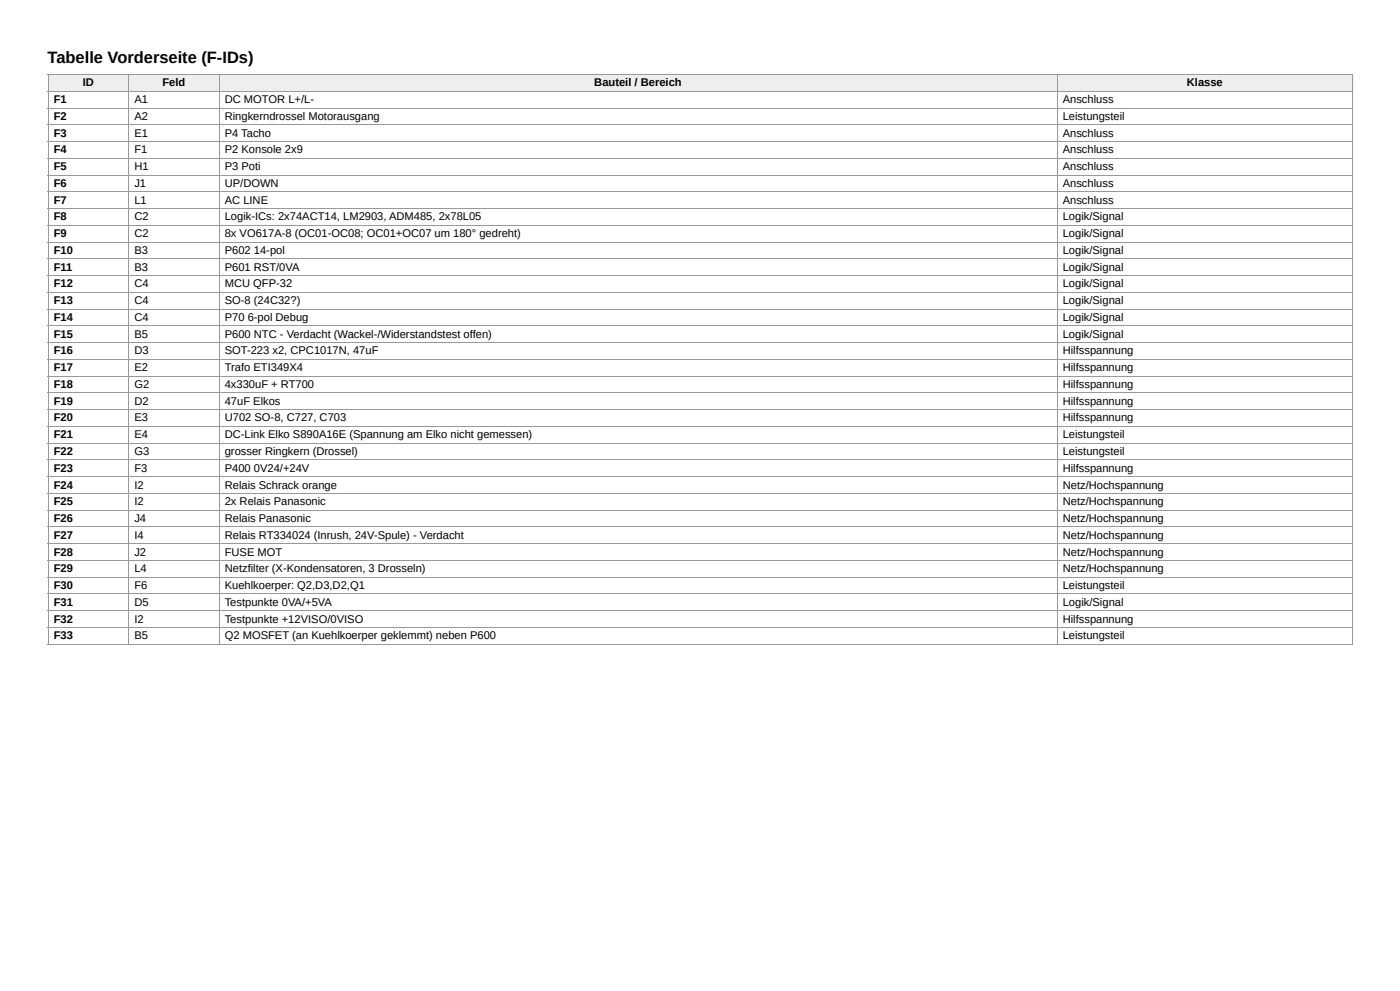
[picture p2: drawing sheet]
<svg xmlns="http://www.w3.org/2000/svg" width="420mm" height="297mm" viewBox="0 0 420 297" stroke-linecap="round" stroke-linejoin="round" font-family="sans-serif">
<defs><g id="words">
<text font-size="4.9" x="14.3" y="18.8">Tabelle Vorderseite (F-IDs)</text>
<g font-size="3.3">
<text x="24.8" y="25.9">ID</text>
<text x="48.7" y="25.9">Feld</text>
<text x="178.4" y="25.9">Bauteil / Bereich</text>
<text x="356.2" y="25.9">Klasse</text>
<text x="16.1" y="31">F1</text>
<text x="16.1" y="36">F2</text>
<text x="40.3" y="31">A1</text>
<text x="40.3" y="36">A2</text>
<text x="67.5" y="31">DC MOTOR L+/L-</text>
<text x="67.5" y="36">Ringkerndrossel Motorausgang</text>
<text x="319" y="31">Anschluss</text>
<text x="319" y="36">Leistungsteil</text>
<text x="16.1" y="41">F3</text>
<text x="40.3" y="41">E1</text>
<text x="67.5" y="41">P4 Tacho</text>
<text x="319" y="41">Anschluss</text>
<text x="16.1" y="46">F4</text>
<text x="40.3" y="46">F1</text>
<text x="67.5" y="46">P2 Konsole 2x9</text>
<text x="319" y="46">Anschluss</text>
<text x="16.1" y="51.1">F5</text>
<text x="40.3" y="51.1">H1</text>
<text x="67.5" y="51.1">P3 Poti</text>
<text x="319" y="51.1">Anschluss</text>
<text x="16.1" y="56.1">F6</text>
<text x="40.3" y="56.1">J1</text>
<text x="67.5" y="56.1">UP/DOWN</text>
<text x="319" y="56.1">Anschluss</text>
<text x="16.1" y="61.1">F7</text>
<text x="40.3" y="61.1">L1</text>
<text x="67.5" y="61.1">AC LINE</text>
<text x="319" y="61.1">Anschluss</text>
<text x="16.1" y="66.1">F8</text>
<text x="16.1" y="71.2">F9</text>
<text x="40.3" y="66.1">C2</text>
<text x="40.3" y="71.2">C2</text>
<text x="67.5" y="66.1">Logik-ICs: 2x74ACT14, LM2903, ADM485, 2x78L05</text>
<text x="67.5" y="71.2">8x VO617A-8 (OC01-OC08; OC01+OC07 um 180° gedreht)</text>
<text x="319" y="66.1">Logik/Signal</text>
<text x="319" y="71.2">Logik/Signal</text>
<text x="16.1" y="76.2">F10</text>
<text x="40.3" y="76.2">B3</text>
<text x="67.5" y="76.2">P602</text>
<text x="76.2" y="76.2">14-pol</text>
<text x="319" y="76.2">Logik/Signal</text>
<text x="16.1" y="81.2">F11</text>
<text x="40.3" y="81.2">B3</text>
<text x="67.5" y="81.2">P601 RST/0VA</text>
<text x="319" y="81.2">Logik/Signal</text>
<text x="16.1" y="86.3">F12</text>
<text x="40.3" y="86.3">C4</text>
<text x="67.5" y="86.3">MCU QFP-32</text>
<text x="319" y="86.3">Logik/Signal</text>
<text x="16.1" y="91.3">F13</text>
<text x="40.3" y="91.3">C4</text>
<text x="67.5" y="91.3">SO-8 (24C32?)</text>
<text x="319" y="91.3">Logik/Signal</text>
<text x="16.1" y="96.3">F14</text>
<text x="16.1" y="101.3">F15</text>
<text x="40.3" y="96.3">C4</text>
<text x="40.3" y="101.3">B5</text>
<text x="67.5" y="96.3">P70</text>
<text x="67.5" y="101.3">P600 NTC - Verdacht (Wackel-/Widerstandstest offen)</text>
<text x="74.3" y="96.3">6-pol Debug</text>
<text x="319" y="96.3">Logik/Signal</text>
<text x="319" y="101.3">Logik/Signal</text>
<text x="16.1" y="106.4">F16</text>
<text x="40.3" y="106.4">D3</text>
<text x="67.5" y="106.4">SOT-223 x2, CPC1017N, 47uF</text>
<text x="319" y="106.4">Hilfsspannung</text>
<text x="16.1" y="111.4">F17</text>
<text x="40.3" y="111.4">E2</text>
<text x="67.5" y="111.4">Trafo ETI349X4</text>
<text x="319" y="111.4">Hilfsspannung</text>
<text x="16.1" y="116.4">F18</text>
<text x="40.3" y="116.4">G2</text>
<text x="67.5" y="116.4">4x330uF + RT700</text>
<text x="319" y="116.4">Hilfsspannung</text>
<text x="16.1" y="121.4">F19</text>
<text x="40.3" y="121.4">D2</text>
<text x="67.5" y="121.4">47uF Elkos</text>
<text x="319" y="121.4">Hilfsspannung</text>
<text x="16.1" y="126.5">F20</text>
<text x="16.1" y="131.5">F21</text>
<text x="40.3" y="126.5">E3</text>
<text x="40.3" y="131.5">E4</text>
<text x="67.5" y="126.5">U702 SO-8, C727, C703</text>
<text x="67.5" y="131.5">DC-Link Elko S890A16E (Spannung am Elko nicht gemessen)</text>
<text x="319" y="126.5">Hilfsspannung</text>
<text x="319" y="131.5">Leistungsteil</text>
<text x="16.1" y="136.5">F22</text>
<text x="40.3" y="136.5">G3</text>
<text x="67.5" y="136.5">grosser Ringkern (Drossel)</text>
<text x="319" y="136.5">Leistungsteil</text>
<text x="16.1" y="141.6">F23</text>
<text x="40.3" y="141.6">F3</text>
<text x="67.5" y="141.6">P400</text>
<text x="76.2" y="141.6">0V24/+24V</text>
<text x="319" y="141.6">Hilfsspannung</text>
<text x="16.1" y="146.6">F24</text>
<text x="40.3" y="146.6">I2</text>
<text x="67.5" y="146.6">Relais Schrack orange</text>
<text x="319" y="146.6">Netz/Hochspannung</text>
<text x="16.1" y="151.6">F25</text>
<text x="40.3" y="151.6">I2</text>
<text x="67.5" y="151.6">2x Relais Panasonic</text>
<text x="319" y="151.6">Netz/Hochspannung</text>
<text x="16.1" y="156.6">F26</text>
<text x="16.1" y="161.7">F27</text>
<text x="40.3" y="156.6">J4</text>
<text x="40.3" y="161.7">I4</text>
<text x="67.5" y="156.6">Relais Panasonic</text>
<text x="67.5" y="161.7">Relais RT334024 (Inrush, 24V-Spule) - Verdacht</text>
<text x="319" y="156.6">Netz/Hochspannung</text>
<text x="319" y="161.7">Netz/Hochspannung</text>
<text x="16.1" y="166.7">F28</text>
<text x="40.3" y="166.7">J2</text>
<text x="67.5" y="166.7">FUSE MOT</text>
<text x="319" y="166.7">Netz/Hochspannung</text>
<text x="16.1" y="171.7">F29</text>
<text x="40.3" y="171.7">L4</text>
<text x="67.5" y="171.7">Netzfilter (X-Kondensatoren, 3 Drosseln)</text>
<text x="319" y="171.7">Netz/Hochspannung</text>
<text x="16.1" y="176.7">F30</text>
<text x="40.3" y="176.7">F6</text>
<text x="67.5" y="176.7">Kuehlkoerper: Q2,D3,D2,Q1</text>
<text x="319" y="176.7">Leistungsteil</text>
<text x="16.1" y="181.8">F31</text>
<text x="40.3" y="181.8">D5</text>
<text x="67.5" y="181.8">Testpunkte 0VA/+5VA</text>
<text x="319" y="181.8">Logik/Signal</text>
<text x="16.1" y="186.8">F32</text>
<text x="16.1" y="191.8">F33</text>
<text x="40.3" y="186.8">I2</text>
<text x="40.3" y="191.8">B5</text>
<text x="67.5" y="186.8">Testpunkte +12VISO/0VISO</text>
<text x="67.5" y="191.8">Q2 MOSFET (an Kuehlkoerper geklemmt) neben P600</text>
<text x="319" y="186.8">Hilfsspannung</text>
<text x="319" y="191.8">Leistungsteil</text>
</g>
</g></defs>
<g fill="#eee">
<path d="M14.6 22.5h24v5h-24z"/>
<path d="M38.6 22.5h27v5h-27z"/>
<path d="M65.6 22.5h251.6v5h-251.6z"/>
<path d="M317.2 22.5h88.9v5h-88.9z"/>
</g>
<g fill="none" stroke="#999" stroke-width=".3">
<path d="M14.3 22.4h391.8M14.3 27.4h391.8M14.3 32.4h391.8M14.3 37.4h391.8M14.4 22.2v171.2M38.5 22.2v171.2M65.7 22.2v171.2M317.4 22.2v171.2M406 22.2v171.2M14.3 42.5h391.8M14.3 47.5h391.8M14.3 52.5h391.8"/>
<path d="M14.3 57.5h391.8M14.3 62.6h391.8M14.3 67.6h391.8M14.3 72.6h391.8M14.3 77.7h391.8M14.3 82.7h391.8M14.3 87.7h391.8M14.3 92.7h391.8M14.3 97.8h391.8M14.3 102.8h391.8M14.3 107.8h391.8M14.3 112.8h391.8"/>
<path d="M14.3 117.9h391.8M14.3 122.9h391.8M14.3 127.9h391.8M14.3 133h391.8M14.3 138h391.8M14.3 143h391.8M14.3 148h391.8M14.3 153.1h391.8M14.3 158.1h391.8M14.3 163.1h391.8M14.3 168.1h391.8M14.3 173.2h391.8"/>
<path d="M14.3 178.2h391.8M14.3 183.2h391.8M14.3 188.3h391.8M14.3 193.3h391.8"/>
</g>
<use href="#words"/>
</svg>
